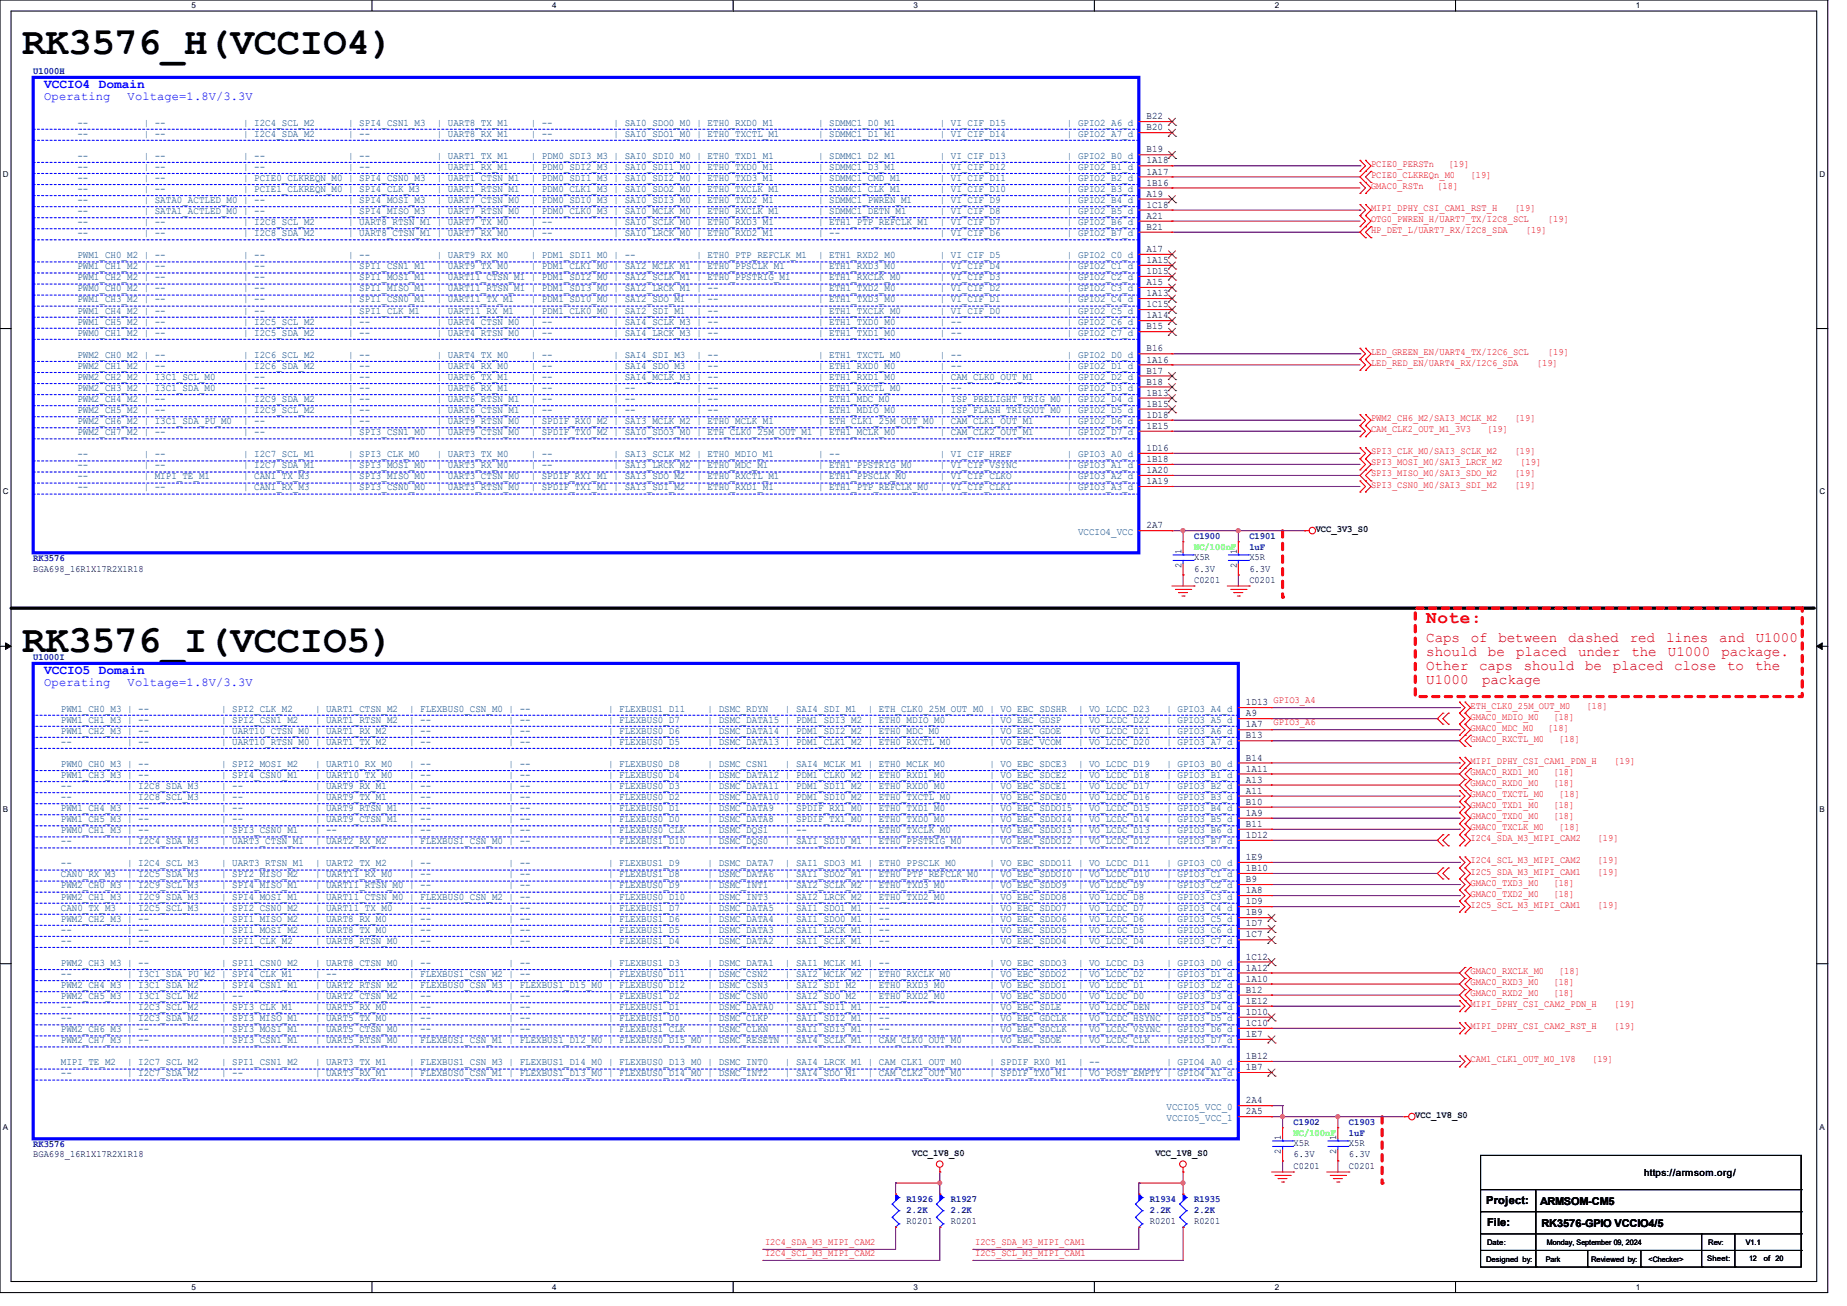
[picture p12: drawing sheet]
<svg xmlns="http://www.w3.org/2000/svg" width="297mm" height="210mm" viewBox="0 0 297 210" stroke-linecap="round" stroke-linejoin="round" font-family="sans-serif">
<defs><g id="words">
<g font-size="6.2">
<text x="3.6" y="8.8">RK3576_H(VCCIO4)</text>
<text x="3.6" y="104.8">RK3576_I(VCCIO5)</text>
</g>
<text font-size="2.8" fill="#f00" x="229.4" y="100.2">Note:</text>
<g font-size="2.3" fill="#f00">
<text x="229.4" y="103.2">Caps</text>
<text x="229.4" y="105.5">should</text>
<text x="229.4" y="107.8">Other</text>
<text x="236.5" y="103.2">of</text>
<text x="237.9" y="107.8">caps</text>
<text x="239.3" y="105.5">be</text>
<text x="241" y="103.2">between</text>
<text x="243.8" y="105.5">placed</text>
<text x="245" y="107.8">should</text>
<text x="252.2" y="103.2">dashed</text>
<text x="253.8" y="105.5">under</text>
<text x="254.9" y="107.8">be</text>
<text x="259.3" y="107.8">placed</text>
<text x="262.1" y="103.2">red</text>
<text x="262.3" y="105.5">the</text>
<text x="267.9" y="103.2">lines</text>
<text x="268.2" y="105.5">U1000</text>
<text x="269.2" y="107.8">close</text>
<text x="276.5" y="103.2">and</text>
<text x="276.8" y="105.5">package.</text>
<text x="277.8" y="107.8">to</text>
<text x="282.2" y="107.8">the</text>
<text x="282.3" y="103.2">U1000</text>
<text x="229.4" y="110.1">U1000</text>
<text x="238.3" y="110.1">package</text>
</g>
<g font-size="2.1" fill="#00f">
<text x="7.1" y="14.1">VCCIO4 Domain</text>
<text x="7.1" y="108.4">VCCIO5 Domain</text>
</g>
<g font-size="1.9" fill="#00f">
<text x="7.1" y="16.1">Operating</text>
<text x="20.5" y="16.1">Voltage=1.8V/3.3V</text>
<text x="7.1" y="110.3">Operating</text>
<text x="20.5" y="110.3">Voltage=1.8V/3.3V</text>
</g>
<g font-size="1.8">
<text x="239" y="193.7">Project:</text>
<text x="239.1" y="197.2">File:</text>
</g>
<g font-size="1.7">
<text x="247.7" y="193.8">ARMSOM-CM5</text>
<text x="247.9" y="197.4">RK3576-GPIO VCCIO4/5</text>
</g>
<g font-size="1.6" fill="#000080">
<text x="5.3" y="11.9">U1000H</text>
<text x="192" y="86.6">C1900</text>
<text x="200.9" y="86.6">C1901</text>
<text x="200.9" y="88.4">1uF</text>
<text x="5.3" y="90.2">RK3576</text>
<text x="5.3" y="106.2">U1000I</text>
<text x="5.3" y="184.4">RK3576</text>
<text x="208" y="180.8">C1902</text>
<text x="216.9" y="180.8">C1903</text>
<text x="216.9" y="182.6">1uF</text>
<text x="145.8" y="193.3">R1926</text>
<text x="145.8" y="195.1">2.2K</text>
<text x="152.9" y="193.3">R1927</text>
<text x="152.9" y="195.1">2.2K</text>
<text x="184.9" y="193.3">R1934</text>
<text x="184.9" y="195.1">2.2K</text>
<text x="192" y="193.3">R1935</text>
<text x="192" y="195.1">2.2K</text>
</g>
<g font-size="1.6" fill="#004080">
<text x="12.4" y="20.2">--</text>
<text x="12.4" y="22">--</text>
<text x="23.1" y="20.2">| --</text>
<text x="23.1" y="22">| --</text>
<text x="39.1" y="20.2">| I2C4_SCL_M2</text>
<text x="39.1" y="22">| I2C4_SDA_M2</text>
<text x="56" y="20.2">| SPI4_CSN1_M3</text>
<text x="56" y="22">| --</text>
<text x="70.2" y="20.2">| UART8_TX_M1</text>
<text x="70.2" y="22">| UART8_RX_M1</text>
<text x="85.3" y="20.2">| --</text>
<text x="85.3" y="22">| --</text>
<text x="98.7" y="20.2">| SAI0_SDO0_M0 | ETH0_RXD0_M1</text>
<text x="98.7" y="22">| SAI0_SDO1_M0 | ETH0_TXCTL_M1</text>
<text x="131.6" y="20.2">| SDMMC1_D0_M1</text>
<text x="131.6" y="22">| SDMMC1_D1_M1</text>
<text x="151.1" y="20.2">| VI_CIF_D15</text>
<text x="151.1" y="22">| VI_CIF_D14</text>
<text x="171.6" y="20.2">| GPIO2_A6_d</text>
<text x="171.6" y="22">| GPIO2_A7_d</text>
<text x="12.4" y="25.5">--</text>
<text x="12.4" y="27.3">--</text>
<text x="12.4" y="29.1">--</text>
<text x="23.1" y="25.5">| --</text>
<text x="23.1" y="27.3">| --</text>
<text x="23.1" y="29.1">| --</text>
<text x="39.1" y="25.5">| --</text>
<text x="39.1" y="27.3">| --</text>
<text x="39.1" y="29.1">| PCIE0_CLKREQN_M0 | SPI4_CSN0_M3</text>
<text x="56" y="25.5">| --</text>
<text x="56" y="27.3">| --</text>
<text x="70.2" y="25.5">| UART1_TX_M1</text>
<text x="70.2" y="27.3">| UART1_RX_M1</text>
<text x="70.2" y="29.1">| UART1_CTSN_M1</text>
<text x="85.3" y="25.5">| PDM0_SDI3_M3 | SAI0_SDI0_M0 | ETH0_TXD1_M1</text>
<text x="85.3" y="27.3">| PDM0_SDI2_M3 | SAI0_SDI1_M0 | ETH0_TXD0_M1</text>
<text x="85.3" y="29.1">| PDM0_SDI1_M3 | SAI0_SDI2_M0 | ETH0_TXD3_M1</text>
<text x="131.6" y="25.5">| SDMMC1_D2_M1</text>
<text x="131.6" y="27.3">| SDMMC1_D3_M1</text>
<text x="131.6" y="29.1">| SDMMC1_CMD_M1</text>
<text x="151.1" y="25.5">| VI_CIF_D13</text>
<text x="151.1" y="27.3">| VI_CIF_D12</text>
<text x="151.1" y="29.1">| VI_CIF_D11</text>
<text x="171.6" y="25.5">| GPIO2_B0_d</text>
<text x="171.6" y="27.3">| GPIO2_B1_d</text>
<text x="171.6" y="29.1">| GPIO2_B2_d</text>
<text x="12.4" y="30.9">--</text>
<text x="12.4" y="32.6">--</text>
<text x="12.4" y="34.4">--</text>
<text x="23.1" y="30.9">| --</text>
<text x="23.1" y="32.6">| SATA0_ACTLED_M0 | --</text>
<text x="23.1" y="34.4">| SATA1_ACTLED_M0 | --</text>
<text x="39.1" y="30.9">| PCIE1_CLKREQN_M0 | SPI4_CLK_M3</text>
<text x="56" y="32.6">| SPI4_MOSI_M3</text>
<text x="56" y="34.4">| SPI4_MISO_M3</text>
<text x="70.2" y="30.9">| UART1_RTSN_M1</text>
<text x="70.2" y="32.6">| UART7_CTSN_M0</text>
<text x="70.2" y="34.4">| UART7_RTSN_M0</text>
<text x="85.3" y="30.9">| PDM0_CLK1_M3 | SAI0_SDO2_M0 | ETH0_TXCLK_M1</text>
<text x="85.3" y="32.6">| PDM0_SDI0_M3 | SAI0_SDI3_M0 | ETH0_TXD2_M1</text>
<text x="85.3" y="34.4">| PDM0_CLK0_M3 | SAI0_MCLK_M0 | ETH0_RXCLK_M1</text>
<text x="131.6" y="30.9">| SDMMC1_CLK_M1</text>
<text x="131.6" y="32.6">| SDMMC1_PWREN_M1</text>
<text x="131.6" y="34.4">| SDMMC1_DETN_M1</text>
<text x="151.1" y="30.9">| VI_CIF_D10</text>
<text x="151.1" y="32.6">| VI_CIF_D9</text>
<text x="151.1" y="34.4">| VI_CIF_D8</text>
<text x="171.6" y="30.9">| GPIO2_B3_d</text>
<text x="171.6" y="32.6">| GPIO2_B4_d</text>
<text x="171.6" y="34.4">| GPIO2_B5_d</text>
<text x="12.4" y="36.2">--</text>
<text x="12.4" y="38">--</text>
<text x="12.4" y="41.5">PWM1_CH0_M2 | --</text>
<text x="23.1" y="36.2">| --</text>
<text x="23.1" y="38">| --</text>
<text x="39.1" y="36.2">| I2C8_SCL_M2</text>
<text x="39.1" y="38">| I2C8_SDA_M2</text>
<text x="39.1" y="41.5">| --</text>
<text x="56" y="36.2">| UART8_RTSN_M1 | UART7_TX_M0</text>
<text x="56" y="38">| UART8_CTSN_M1 | UART7_RX_M0</text>
<text x="56" y="41.5">| --</text>
<text x="70.2" y="41.5">| UART9_RX_M0</text>
<text x="85.3" y="36.2">| --</text>
<text x="85.3" y="38">| --</text>
<text x="85.3" y="41.5">| PDM1_SDI1_M0 | --</text>
<text x="98.7" y="36.2">| SAI0_SCLK_M0 | ETH0_RXD3_M1</text>
<text x="98.7" y="38">| SAI0_LRCK_M0 | ETH0_RXD2_M1</text>
<text x="112" y="41.5">| ETH0_PTP_REFCLK_M1</text>
<text x="131.6" y="36.2">| ETH1_PTP_REFCLK_M1</text>
<text x="131.6" y="38">| --</text>
<text x="131.6" y="41.5">| ETH1_RXD2_M0</text>
<text x="151.1" y="36.2">| VI_CIF_D7</text>
<text x="151.1" y="38">| VI_CIF_D6</text>
<text x="151.1" y="41.5">| VI_CIF_D5</text>
<text x="171.6" y="36.2">| GPIO2_B6_d</text>
<text x="171.6" y="38">| GPIO2_B7_d</text>
<text x="171.6" y="41.5">| GPIO2_C0_d</text>
<text x="12.4" y="43.3">PWM1_CH1_M2 | --</text>
<text x="12.4" y="45.1">PWM1_CH2_M2 | --</text>
<text x="12.4" y="46.9">PWM0_CH0_M2 | --</text>
<text x="39.1" y="43.3">| --</text>
<text x="39.1" y="45.1">| --</text>
<text x="39.1" y="46.9">| --</text>
<text x="56" y="43.3">| SPI1_CSN1_M1</text>
<text x="56" y="45.1">| SPI1_MOSI_M1</text>
<text x="56" y="46.9">| SPI1_MISO_M1</text>
<text x="70.2" y="43.3">| UART9_TX_M0</text>
<text x="70.2" y="45.1">| UART11_CTSN_M1 | PDM1_SDI2_M0 | SAI2_SCLK_M1 | ETH0_PPSTRIG_M1</text>
<text x="70.2" y="46.9">| UART11_RTSN_M1 | PDM1_SDI3_M0 | SAI2_LRCK_M1 | --</text>
<text x="85.3" y="43.3">| PDM1_CLK1_M0 | SAI2_MCLK_M1 | ETH0_PPSCLK_M1</text>
<text x="131.6" y="43.3">| ETH1_RXD3_M0</text>
<text x="131.6" y="45.1">| ETH1_RXCLK_M0</text>
<text x="131.6" y="46.9">| ETH1_TXD2_M0</text>
<text x="151.1" y="43.3">| VI_CIF_D4</text>
<text x="151.1" y="45.1">| VI_CIF_D3</text>
<text x="151.1" y="46.9">| VI_CIF_D2</text>
<text x="171.6" y="43.3">| GPIO2_C1_d</text>
<text x="171.6" y="45.1">| GPIO2_C2_d</text>
<text x="171.6" y="46.9">| GPIO2_C3_d</text>
<text x="12.4" y="48.6">PWM1_CH3_M2 | --</text>
<text x="12.4" y="50.4">PWM1_CH4_M2 | --</text>
<text x="12.4" y="52.2">PWM1_CH5_M2 | --</text>
<text x="12.4" y="54">PWM0_CH1_M2 | --</text>
<text x="39.1" y="48.6">| --</text>
<text x="39.1" y="50.4">| --</text>
<text x="39.1" y="52.2">| I2C5_SCL_M2</text>
<text x="39.1" y="54">| I2C5_SDA_M2</text>
<text x="56" y="48.6">| SPI1_CSN0_M1</text>
<text x="56" y="50.4">| SPI1_CLK_M1</text>
<text x="56" y="52.2">| --</text>
<text x="56" y="54">| --</text>
<text x="70.2" y="48.6">| UART11_TX_M1</text>
<text x="70.2" y="50.4">| UART11_RX_M1</text>
<text x="70.2" y="52.2">| UART4_CTSN_M0</text>
<text x="70.2" y="54">| UART4_RTSN_M0</text>
<text x="85.3" y="48.6">| PDM1_SDI0_M0 | SAI2_SDO_M1</text>
<text x="85.3" y="50.4">| PDM1_CLK0_M0 | SAI2_SDI_M1</text>
<text x="85.3" y="52.2">| --</text>
<text x="85.3" y="54">| --</text>
<text x="98.7" y="52.2">| SAI4_SCLK_M3 | --</text>
<text x="98.7" y="54">| SAI4_LRCK_M3 | --</text>
<text x="112" y="48.6">| --</text>
<text x="112" y="50.4">| --</text>
<text x="131.6" y="48.6">| ETH1_TXD3_M0</text>
<text x="131.6" y="50.4">| ETH1_TXCLK_M0</text>
<text x="131.6" y="52.2">| ETH1_TXD0_M0</text>
<text x="131.6" y="54">| ETH1_TXD1_M0</text>
<text x="151.1" y="48.6">| VI_CIF_D1</text>
<text x="151.1" y="50.4">| VI_CIF_D0</text>
<text x="151.1" y="52.2">| --</text>
<text x="151.1" y="54">| --</text>
<text x="171.6" y="48.6">| GPIO2_C4_d</text>
<text x="171.6" y="50.4">| GPIO2_C5_d</text>
<text x="171.6" y="52.2">| GPIO2_C6_d</text>
<text x="171.6" y="54">| GPIO2_C7_d</text>
<text x="12.4" y="57.5">PWM2_CH0_M2 | --</text>
<text x="12.4" y="59.3">PWM2_CH1_M2 | --</text>
<text x="39.1" y="57.5">| I2C6_SCL_M2</text>
<text x="39.1" y="59.3">| I2C6_SDA_M2</text>
<text x="56" y="57.5">| --</text>
<text x="56" y="59.3">| --</text>
<text x="70.2" y="57.5">| UART4_TX_M0</text>
<text x="70.2" y="59.3">| UART4_RX_M0</text>
<text x="85.3" y="57.5">| --</text>
<text x="85.3" y="59.3">| --</text>
<text x="98.7" y="57.5">| SAI4_SDI_M3</text>
<text x="98.7" y="59.3">| SAI4_SDO_M3</text>
<text x="112" y="57.5">| --</text>
<text x="112" y="59.3">| --</text>
<text x="131.6" y="57.5">| ETH1_TXCTL_M0</text>
<text x="131.6" y="59.3">| ETH1_RXD0_M0</text>
<text x="151.1" y="57.5">| --</text>
<text x="151.1" y="59.3">| --</text>
<text x="171.6" y="57.5">| GPIO2_D0_d</text>
<text x="171.6" y="59.3">| GPIO2_D1_d</text>
<text x="12.4" y="61.1">PWM2_CH2_M2 | I3C1_SCL_M0</text>
<text x="12.4" y="62.9">PWM2_CH3_M2 | I3C1_SDA_M0</text>
<text x="12.4" y="64.6">PWM2_CH4_M2 | --</text>
<text x="39.1" y="61.1">| --</text>
<text x="39.1" y="62.9">| --</text>
<text x="39.1" y="64.6">| I2C9_SDA_M2</text>
<text x="56" y="61.1">| --</text>
<text x="56" y="62.9">| --</text>
<text x="56" y="64.6">| --</text>
<text x="70.2" y="61.1">| UART6_TX_M1</text>
<text x="70.2" y="62.9">| UART6_RX_M1</text>
<text x="70.2" y="64.6">| UART6_RTSN_M1</text>
<text x="85.3" y="61.1">| --</text>
<text x="85.3" y="62.9">| --</text>
<text x="85.3" y="64.6">| --</text>
<text x="98.7" y="61.1">| SAI4_MCLK_M3 | --</text>
<text x="98.7" y="62.9">| --</text>
<text x="98.7" y="64.6">| --</text>
<text x="112" y="62.9">| --</text>
<text x="112" y="64.6">| --</text>
<text x="131.6" y="61.1">| ETH1_RXD1_M0</text>
<text x="131.6" y="62.9">| ETH1_RXCTL_M0</text>
<text x="131.6" y="64.6">| ETH1_MDC_M0</text>
<text x="151.1" y="61.1">| CAM_CLK0_OUT_M1</text>
<text x="151.1" y="62.9">| --</text>
<text x="151.1" y="64.6">| ISP_PRELIGHT_TRIG_M0 | GPIO2_D4_d</text>
<text x="171.6" y="61.1">| GPIO2_D2_d</text>
<text x="171.6" y="62.9">| GPIO2_D3_d</text>
<text x="12.4" y="66.4">PWM2_CH5_M2 | --</text>
<text x="12.4" y="68.2">PWM2_CH6_M2 | I3C1_SDA_PU_M0</text>
<text x="12.4" y="70">PWM2_CH7_M2 | --</text>
<text x="39.1" y="66.4">| I2C9_SCL_M2</text>
<text x="39.1" y="68.2">| --</text>
<text x="39.1" y="70">| --</text>
<text x="56" y="66.4">| --</text>
<text x="56" y="68.2">| --</text>
<text x="56" y="70">| SPI3_CSN1_M0</text>
<text x="70.2" y="66.4">| UART6_CTSN_M1</text>
<text x="70.2" y="68.2">| UART9_RTSN_M0</text>
<text x="70.2" y="70">| UART9_CTSN_M0</text>
<text x="85.3" y="66.4">| --</text>
<text x="85.3" y="68.2">| SPDIF_RX0_M2 | SAI3_MCLK_M2 | ETH0_MCLK_M1</text>
<text x="85.3" y="70">| SPDIF_TX0_M2 | SAI0_SDO3_M0 | ETH_CLK0_25M_OUT_M1 | ETH1_MCLK_M0</text>
<text x="98.7" y="66.4">| --</text>
<text x="112" y="66.4">| --</text>
<text x="131.6" y="66.4">| ETH1_MDIO_M0</text>
<text x="131.6" y="68.2">| ETH_CLK1_25M_OUT_M0 | CAM_CLK1_OUT_M1</text>
<text x="151.1" y="66.4">| ISP_FLASH_TRIGOUT_M0 | GPIO2_D5_d</text>
<text x="151.1" y="70">| CAM_CLK2_OUT_M1</text>
<text x="171.6" y="68.2">| GPIO2_D6_d</text>
<text x="171.6" y="70">| GPIO2_D7_d</text>
<text x="12.4" y="73.5">--</text>
<text x="12.4" y="75.3">--</text>
<text x="12.4" y="77.1">--</text>
<text x="23.1" y="73.5">| --</text>
<text x="23.1" y="75.3">| --</text>
<text x="23.1" y="77.1">| MIPI_TE_M1</text>
<text x="39.1" y="73.5">| I2C7_SCL_M1</text>
<text x="39.1" y="75.3">| I2C7_SDA_M1</text>
<text x="39.1" y="77.1">| CAN1_TX_M3</text>
<text x="56" y="73.5">| SPI3_CLK_M0</text>
<text x="56" y="75.3">| SPI3_MOSI_M0</text>
<text x="56" y="77.1">| SPI3_MISO_M0</text>
<text x="70.2" y="73.5">| UART3_TX_M0</text>
<text x="70.2" y="75.3">| UART3_RX_M0</text>
<text x="70.2" y="77.1">| UART3_CTSN_M0</text>
<text x="85.3" y="73.5">| --</text>
<text x="85.3" y="75.3">| --</text>
<text x="85.3" y="77.1">| SPDIF_RX1_M1 | SAI3_SDO_M2</text>
<text x="98.7" y="73.5">| SAI3_SCLK_M2 | ETH0_MDIO_M1</text>
<text x="98.7" y="75.3">| SAI3_LRCK_M2 | ETH0_MDC_M1</text>
<text x="112" y="77.1">| ETH0_RXCTL_M1</text>
<text x="131.6" y="73.5">| --</text>
<text x="131.6" y="75.3">| ETH1_PPSTRIG_M0</text>
<text x="131.6" y="77.1">| ETH1_PPSCLK_M0</text>
<text x="151.1" y="73.5">| VI_CIF_HREF</text>
<text x="151.1" y="75.3">| VI_CIF_VSYNC</text>
<text x="151.1" y="77.1">| VI_CIF_CLKO</text>
<text x="171.6" y="73.5">| GPIO3_A0_d</text>
<text x="171.6" y="75.3">| GPIO3_A1_d</text>
<text x="171.6" y="77.1">| GPIO3_A2_d</text>
<text x="12.4" y="78.9">--</text>
<text x="23.1" y="78.9">| --</text>
<text x="39.1" y="78.9">| CAN1_RX_M3</text>
<text x="56" y="78.9">| SPI3_CSN0_M0</text>
<text x="70.2" y="78.9">| UART3_RTSN_M0</text>
<text x="85.3" y="78.9">| SPDIF_TX1_M1 | SAI3_SDI_M2</text>
<text x="112" y="78.9">| ETH0_RXD1_M1</text>
<text x="131.6" y="78.9">| ETH1_PTP_REFCLK_M0</text>
<text x="151.1" y="78.9">| VI_CIF_CLKI</text>
<text x="171.6" y="78.9">| GPIO3_A3_d</text>
<text x="173.4" y="86">VCCIO4_VCC</text>
<text x="9.8" y="114.4">PWM1_CH0_M3 | --</text>
<text x="9.8" y="116.2">PWM1_CH1_M3 | --</text>
<text x="9.8" y="118">PWM1_CH2_M3 | --</text>
<text x="9.8" y="119.8">--</text>
<text x="20.4" y="119.8">| --</text>
<text x="35.6" y="114.4">| SPI2_CLK_M2</text>
<text x="35.6" y="116.2">| SPI2_CSN1_M2</text>
<text x="35.6" y="118">| UART10_CTSN_M0 | UART1_RX_M2</text>
<text x="35.6" y="119.8">| UART10_RTSN_M0 | UART1_TX_M2</text>
<text x="50.7" y="114.4">| UART1_CTSN_M2</text>
<text x="50.7" y="116.2">| UART1_RTSN_M2</text>
<text x="65.8" y="114.4">| FLEXBUS0_CSN_M0 | --</text>
<text x="65.8" y="116.2">| --</text>
<text x="65.8" y="118">| --</text>
<text x="65.8" y="119.8">| --</text>
<text x="81.8" y="116.2">| --</text>
<text x="81.8" y="118">| --</text>
<text x="81.8" y="119.8">| --</text>
<text x="97.8" y="114.4">| FLEXBUS1_D11</text>
<text x="97.8" y="116.2">| FLEXBUS0_D7</text>
<text x="97.8" y="118">| FLEXBUS0_D6</text>
<text x="97.8" y="119.8">| FLEXBUS0_D5</text>
<text x="113.8" y="114.4">| DSMC_RDYN</text>
<text x="113.8" y="116.2">| DSMC_DATA15 | PDM1_SDI3_M2 | ETH0_MDIO_M0</text>
<text x="113.8" y="118">| DSMC_DATA14 | PDM1_SDI2_M2 | ETH0_MDC_M0</text>
<text x="113.8" y="119.8">| DSMC_DATA13 | PDM1_CLK1_M2 | ETH0_RXCTL_M0</text>
<text x="126.2" y="114.4">| SAI4_SDI_M1</text>
<text x="139.6" y="114.4">| ETH_CLK0_25M_OUT_M0 | VO_EBC_SDSHR</text>
<text x="159.1" y="116.2">| VO_EBC_GDSP</text>
<text x="159.1" y="118">| VO_EBC_GDOE</text>
<text x="159.1" y="119.8">| VO_EBC_VCOM</text>
<text x="173.4" y="114.4">| VO_LCDC_D23</text>
<text x="173.4" y="116.2">| VO_LCDC_D22</text>
<text x="173.4" y="118">| VO_LCDC_D21</text>
<text x="173.4" y="119.8">| VO_LCDC_D20</text>
<text x="187.6" y="114.4">| GPIO3_A4_d</text>
<text x="187.6" y="116.2">| GPIO3_A5_d</text>
<text x="187.6" y="118">| GPIO3_A6_d</text>
<text x="187.6" y="119.8">| GPIO3_A7_d</text>
<text x="9.8" y="123.3">PWM0_CH0_M3 | --</text>
<text x="9.8" y="125.1">PWM1_CH3_M3 | --</text>
<text x="35.6" y="123.3">| SPI2_MOSI_M2</text>
<text x="35.6" y="125.1">| SPI4_CSN0_M1</text>
<text x="50.7" y="123.3">| UART10_RX_M0</text>
<text x="50.7" y="125.1">| UART10_TX_M0</text>
<text x="65.8" y="123.3">| --</text>
<text x="65.8" y="125.1">| --</text>
<text x="81.8" y="123.3">| --</text>
<text x="81.8" y="125.1">| --</text>
<text x="97.8" y="123.3">| FLEXBUS0_D8</text>
<text x="97.8" y="125.1">| FLEXBUS0_D4</text>
<text x="113.8" y="123.3">| DSMC_CSN1</text>
<text x="113.8" y="125.1">| DSMC_DATA12 | PDM1_CLK0_M2 | ETH0_RXD1_M0</text>
<text x="126.2" y="123.3">| SAI4_MCLK_M1 | ETH0_MCLK_M0</text>
<text x="159.1" y="123.3">| VO_EBC_SDCE3</text>
<text x="159.1" y="125.1">| VO_EBC_SDCE2</text>
<text x="173.4" y="123.3">| VO_LCDC_D19</text>
<text x="173.4" y="125.1">| VO_LCDC_D18</text>
<text x="187.6" y="123.3">| GPIO3_B0_d</text>
<text x="187.6" y="125.1">| GPIO3_B1_d</text>
<text x="9.8" y="126.9">--</text>
<text x="9.8" y="128.7">--</text>
<text x="9.8" y="130.4">PWM1_CH4_M3 | --</text>
<text x="20.4" y="126.9">| I2C8_SDA_M3</text>
<text x="20.4" y="128.7">| I2C8_SCL_M3</text>
<text x="35.6" y="126.9">| --</text>
<text x="35.6" y="128.7">| --</text>
<text x="35.6" y="130.4">| --</text>
<text x="50.7" y="126.9">| UART9_RX_M1</text>
<text x="50.7" y="128.7">| UART9_TX_M1</text>
<text x="50.7" y="130.4">| UART9_RTSN_M1</text>
<text x="65.8" y="126.9">| --</text>
<text x="65.8" y="128.7">| --</text>
<text x="65.8" y="130.4">| --</text>
<text x="81.8" y="126.9">| --</text>
<text x="81.8" y="128.7">| --</text>
<text x="81.8" y="130.4">| --</text>
<text x="97.8" y="126.9">| FLEXBUS0_D3</text>
<text x="97.8" y="128.7">| FLEXBUS0_D2</text>
<text x="97.8" y="130.4">| FLEXBUS0_D1</text>
<text x="113.8" y="126.9">| DSMC_DATA11 | PDM1_SDI1_M2 | ETH0_RXD0_M0</text>
<text x="113.8" y="128.7">| DSMC_DATA10 | PDM1_SDI0_M2 | ETH0_TXCTL_M0</text>
<text x="113.8" y="130.4">| DSMC_DATA9</text>
<text x="126.2" y="130.4">| SPDIF_RX1_M0 | ETH0_TXD1_M0</text>
<text x="159.1" y="126.9">| VO_EBC_SDCE1</text>
<text x="159.1" y="128.7">| VO_EBC_SDCE0</text>
<text x="159.1" y="130.4">| VO_EBC_SDDO15 | VO_LCDC_D15</text>
<text x="173.4" y="126.9">| VO_LCDC_D17</text>
<text x="173.4" y="128.7">| VO_LCDC_D16</text>
<text x="187.6" y="126.9">| GPIO3_B2_d</text>
<text x="187.6" y="128.7">| GPIO3_B3_d</text>
<text x="187.6" y="130.4">| GPIO3_B4_d</text>
<text x="9.8" y="132.2">PWM1_CH5_M3 | --</text>
<text x="9.8" y="134">PWM0_CH1_M3 | --</text>
<text x="9.8" y="135.8">--</text>
<text x="20.4" y="135.8">| I2C4_SDA_M3</text>
<text x="35.6" y="132.2">| --</text>
<text x="35.6" y="134">| SPI3_CSN0_M1</text>
<text x="35.6" y="135.8">| UART3_CTSN_M1</text>
<text x="50.7" y="132.2">| UART9_CTSN_M1</text>
<text x="50.7" y="134">| --</text>
<text x="50.7" y="135.8">| UART2_RX_M2</text>
<text x="65.8" y="132.2">| --</text>
<text x="65.8" y="134">| --</text>
<text x="65.8" y="135.8">| FLEXBUS1_CSN_M0 | --</text>
<text x="81.8" y="132.2">| --</text>
<text x="81.8" y="134">| --</text>
<text x="97.8" y="132.2">| FLEXBUS0_D0</text>
<text x="97.8" y="134">| FLEXBUS0_CLK</text>
<text x="97.8" y="135.8">| FLEXBUS1_D10</text>
<text x="113.8" y="132.2">| DSMC_DATA8</text>
<text x="113.8" y="134">| DSMC_DQS1</text>
<text x="113.8" y="135.8">| DSMC_DQS0</text>
<text x="126.2" y="132.2">| SPDIF_TX1_M0 | ETH0_TXD0_M0</text>
<text x="126.2" y="134">| --</text>
<text x="126.2" y="135.8">| SAI1_SDI0_M1 | ETH0_PPSTRIG_M0</text>
<text x="139.6" y="134">| ETH0_TXCLK_M0</text>
<text x="159.1" y="132.2">| VO_EBC_SDDO14 | VO_LCDC_D14</text>
<text x="159.1" y="134">| VO_EBC_SDDO13 | VO_LCDC_D13</text>
<text x="159.1" y="135.8">| VO_EBC_SDDO12 | VO_LCDC_D12</text>
<text x="187.6" y="132.2">| GPIO3_B5_d</text>
<text x="187.6" y="134">| GPIO3_B6_d</text>
<text x="187.6" y="135.8">| GPIO3_B7_d</text>
<text x="9.8" y="139.3">--</text>
<text x="9.8" y="141.1">CAN0_RX_M3</text>
<text x="9.8" y="142.9">PWM2_CH0_M3 | I2C9_SCL_M3</text>
<text x="20.4" y="139.3">| I2C4_SCL_M3</text>
<text x="20.4" y="141.1">| I2C5_SDA_M3</text>
<text x="35.6" y="139.3">| UART3_RTSN_M1</text>
<text x="35.6" y="141.1">| SPI2_MISO_M2</text>
<text x="35.6" y="142.9">| SPI4_MISO_M1</text>
<text x="50.7" y="139.3">| UART2_TX_M2</text>
<text x="50.7" y="141.1">| UART11_RX_M0</text>
<text x="50.7" y="142.9">| UART11_RTSN_M0 | --</text>
<text x="65.8" y="139.3">| --</text>
<text x="65.8" y="141.1">| --</text>
<text x="81.8" y="139.3">| --</text>
<text x="81.8" y="141.1">| --</text>
<text x="81.8" y="142.9">| --</text>
<text x="97.8" y="139.3">| FLEXBUS1_D9</text>
<text x="97.8" y="141.1">| FLEXBUS1_D8</text>
<text x="97.8" y="142.9">| FLEXBUS0_D9</text>
<text x="113.8" y="139.3">| DSMC_DATA7</text>
<text x="113.8" y="141.1">| DSMC_DATA6</text>
<text x="113.8" y="142.9">| DSMC_INT1</text>
<text x="126.2" y="139.3">| SAI1_SDO3_M1 | ETH0_PPSCLK_M0</text>
<text x="126.2" y="141.1">| SAI1_SDO2_M1 | ETH0_PTP_REFCLK_M0</text>
<text x="126.2" y="142.9">| SAI2_SCLK_M2 | ETH0_TXD3_M0</text>
<text x="159.1" y="139.3">| VO_EBC_SDDO11 | VO_LCDC_D11</text>
<text x="159.1" y="141.1">| VO_EBC_SDDO10 | VO_LCDC_D10</text>
<text x="159.1" y="142.9">| VO_EBC_SDDO9</text>
<text x="173.4" y="142.9">| VO_LCDC_D9</text>
<text x="187.6" y="139.3">| GPIO3_C0_d</text>
<text x="187.6" y="141.1">| GPIO3_C1_d</text>
<text x="187.6" y="142.9">| GPIO3_C2_d</text>
<text x="9.8" y="144.7">PWM2_CH1_M3 | I2C9_SDA_M3</text>
<text x="9.8" y="146.4">CAN0_TX_M3</text>
<text x="9.8" y="148.2">PWM2_CH2_M3 | --</text>
<text x="9.8" y="150">--</text>
<text x="20.4" y="146.4">| I2C5_SCL_M3</text>
<text x="20.4" y="150">| --</text>
<text x="35.6" y="144.7">| SPI4_MOSI_M1</text>
<text x="35.6" y="146.4">| SPI2_CSN0_M2</text>
<text x="35.6" y="148.2">| SPI1_MISO_M2</text>
<text x="35.6" y="150">| SPI1_MOSI_M2</text>
<text x="50.7" y="144.7">| UART11_CTSN_M0 | FLEXBUS0_CSN_M2 | --</text>
<text x="50.7" y="146.4">| UART11_TX_M0</text>
<text x="50.7" y="148.2">| UART8_RX_M0</text>
<text x="50.7" y="150">| UART8_TX_M0</text>
<text x="65.8" y="146.4">| --</text>
<text x="65.8" y="148.2">| --</text>
<text x="65.8" y="150">| --</text>
<text x="81.8" y="146.4">| --</text>
<text x="81.8" y="148.2">| --</text>
<text x="81.8" y="150">| --</text>
<text x="97.8" y="144.7">| FLEXBUS0_D10</text>
<text x="97.8" y="146.4">| FLEXBUS1_D7</text>
<text x="97.8" y="148.2">| FLEXBUS1_D6</text>
<text x="97.8" y="150">| FLEXBUS1_D5</text>
<text x="113.8" y="144.7">| DSMC_INT3</text>
<text x="113.8" y="146.4">| DSMC_DATA5</text>
<text x="113.8" y="148.2">| DSMC_DATA4</text>
<text x="113.8" y="150">| DSMC_DATA3</text>
<text x="126.2" y="144.7">| SAI2_LRCK_M2 | ETH0_TXD2_M0</text>
<text x="126.2" y="146.4">| SAI1_SDO1_M1 | --</text>
<text x="126.2" y="148.2">| SAI1_SDO0_M1 | --</text>
<text x="126.2" y="150">| SAI1_LRCK_M1 | --</text>
<text x="159.1" y="144.7">| VO_EBC_SDDO8</text>
<text x="159.1" y="146.4">| VO_EBC_SDDO7</text>
<text x="159.1" y="148.2">| VO_EBC_SDDO6</text>
<text x="159.1" y="150">| VO_EBC_SDDO5</text>
<text x="173.4" y="144.7">| VO_LCDC_D8</text>
<text x="173.4" y="146.4">| VO_LCDC_D7</text>
<text x="173.4" y="148.2">| VO_LCDC_D6</text>
<text x="173.4" y="150">| VO_LCDC_D5</text>
<text x="187.6" y="144.7">| GPIO3_C3_d</text>
<text x="187.6" y="146.4">| GPIO3_C4_d</text>
<text x="187.6" y="148.2">| GPIO3_C5_d</text>
<text x="187.6" y="150">| GPIO3_C6_d</text>
<text x="9.8" y="151.8">--</text>
<text x="9.8" y="155.3">PWM2_CH3_M3 | --</text>
<text x="20.4" y="151.8">| --</text>
<text x="35.6" y="151.8">| SPI1_CLK_M2</text>
<text x="35.6" y="155.3">| SPI1_CSN0_M2</text>
<text x="50.7" y="151.8">| UART8_RTSN_M0</text>
<text x="50.7" y="155.3">| UART8_CTSN_M0</text>
<text x="65.8" y="151.8">| --</text>
<text x="65.8" y="155.3">| --</text>
<text x="81.8" y="151.8">| --</text>
<text x="81.8" y="155.3">| --</text>
<text x="97.8" y="151.8">| FLEXBUS1_D4</text>
<text x="97.8" y="155.3">| FLEXBUS1_D3</text>
<text x="113.8" y="151.8">| DSMC_DATA2</text>
<text x="113.8" y="155.3">| DSMC_DATA1</text>
<text x="126.2" y="151.8">| SAI1_SCLK_M1 | --</text>
<text x="126.2" y="155.3">| SAI1_MCLK_M1 | --</text>
<text x="159.1" y="151.8">| VO_EBC_SDDO4</text>
<text x="159.1" y="155.3">| VO_EBC_SDDO3</text>
<text x="173.4" y="151.8">| VO_LCDC_D4</text>
<text x="173.4" y="155.3">| VO_LCDC_D3</text>
<text x="187.6" y="151.8">| GPIO3_C7_d</text>
<text x="187.6" y="155.3">| GPIO3_D0_d</text>
<text x="9.8" y="157.1">--</text>
<text x="9.8" y="158.9">PWM2_CH4_M3 | I3C1_SDA_M2</text>
<text x="9.8" y="160.7">PWM2_CH5_M3 | I3C1_SCL_M2</text>
<text x="20.4" y="157.1">| I3C1_SDA_PU_M2 | SPI4_CLK_M1</text>
<text x="35.6" y="158.9">| SPI4_CSN1_M1</text>
<text x="35.6" y="160.7">| --</text>
<text x="50.7" y="157.1">| --</text>
<text x="50.7" y="158.9">| UART2_RTSN_M2</text>
<text x="50.7" y="160.7">| UART2_CTSN_M2</text>
<text x="65.8" y="157.1">| FLEXBUS1_CSN_M2 | --</text>
<text x="65.8" y="158.9">| FLEXBUS0_CSN_M3 | FLEXBUS1_D15_M0 | FLEXBUS0_D12</text>
<text x="65.8" y="160.7">| --</text>
<text x="81.8" y="160.7">| --</text>
<text x="97.8" y="157.1">| FLEXBUS0_D11</text>
<text x="97.8" y="160.7">| FLEXBUS1_D2</text>
<text x="113.8" y="157.1">| DSMC_CSN2</text>
<text x="113.8" y="158.9">| DSMC_CSN3</text>
<text x="113.8" y="160.7">| DSMC_CSN0</text>
<text x="126.2" y="157.1">| SAI2_MCLK_M2 | ETH0_RXCLK_M0</text>
<text x="126.2" y="158.9">| SAI2_SDI_M2</text>
<text x="126.2" y="160.7">| SAI2_SDO_M2</text>
<text x="139.6" y="158.9">| ETH0_RXD3_M0</text>
<text x="139.6" y="160.7">| ETH0_RXD2_M0</text>
<text x="159.1" y="157.1">| VO_EBC_SDDO2</text>
<text x="159.1" y="158.9">| VO_EBC_SDDO1</text>
<text x="159.1" y="160.7">| VO_EBC_SDDO0</text>
<text x="173.4" y="157.1">| VO_LCDC_D2</text>
<text x="173.4" y="158.9">| VO_LCDC_D1</text>
<text x="173.4" y="160.7">| VO_LCDC_D0</text>
<text x="187.6" y="157.1">| GPIO3_D1_d</text>
<text x="187.6" y="158.9">| GPIO3_D2_d</text>
<text x="187.6" y="160.7">| GPIO3_D3_d</text>
<text x="9.8" y="162.4">--</text>
<text x="9.8" y="164.2">--</text>
<text x="9.8" y="166">PWM2_CH6_M3 | --</text>
<text x="9.8" y="167.8">PWM2_CH7_M3 | --</text>
<text x="20.4" y="162.4">| I2C3_SCL_M2</text>
<text x="20.4" y="164.2">| I2C3_SDA_M2</text>
<text x="35.6" y="162.4">| SPI3_CLK_M1</text>
<text x="35.6" y="164.2">| SPI3_MISO_M1</text>
<text x="35.6" y="166">| SPI3_MOSI_M1</text>
<text x="35.6" y="167.8">| SPI3_CSN1_M1</text>
<text x="50.7" y="162.4">| UART5_RX_M0</text>
<text x="50.7" y="164.2">| UART5_TX_M0</text>
<text x="50.7" y="166">| UART5_CTSN_M0</text>
<text x="50.7" y="167.8">| UART5_RTSN_M0</text>
<text x="65.8" y="162.4">| --</text>
<text x="65.8" y="164.2">| --</text>
<text x="65.8" y="166">| --</text>
<text x="65.8" y="167.8">| FLEXBUS1_CSN_M1 | FLEXBUS1_D12_M0 | FLEXBUS0_D15_M0 | DSMC_RESETN | SAI4_SCLK_M1 | CAM_CLK0_OUT_M0</text>
<text x="81.8" y="162.4">| --</text>
<text x="81.8" y="164.2">| --</text>
<text x="81.8" y="166">| --</text>
<text x="97.8" y="162.4">| FLEXBUS1_D1</text>
<text x="97.8" y="164.2">| FLEXBUS1_D0</text>
<text x="97.8" y="166">| FLEXBUS1_CLK</text>
<text x="113.8" y="162.4">| DSMC_DATA0</text>
<text x="113.8" y="164.2">| DSMC_CLKP</text>
<text x="113.8" y="166">| DSMC_CLKN</text>
<text x="126.2" y="162.4">| SAI1_SDI1_M1 | --</text>
<text x="126.2" y="164.2">| SAI1_SDI2_M1 | --</text>
<text x="126.2" y="166">| SAI1_SDI3_M1 | --</text>
<text x="159.1" y="162.4">| VO_EBC_SDLE</text>
<text x="159.1" y="164.2">| VO_EBC_GDCLK</text>
<text x="159.1" y="166">| VO_EBC_SDCLK</text>
<text x="159.1" y="167.8">| VO_EBC_SDOE</text>
<text x="173.4" y="162.4">| VO_LCDC_DEN</text>
<text x="173.4" y="164.2">| VO_LCDC_HSYNC | GPIO3_D5_d</text>
<text x="173.4" y="166">| VO_LCDC_VSYNC | GPIO3_D6_d</text>
<text x="173.4" y="167.8">| VO_LCDC_CLK</text>
<text x="187.6" y="162.4">| GPIO3_D4_d</text>
<text x="187.6" y="167.8">| GPIO3_D7_d</text>
<text x="9.8" y="171.3">MIPI_TE_M2</text>
<text x="9.8" y="173.1">--</text>
<text x="20.4" y="171.3">| I2C7_SCL_M2</text>
<text x="20.4" y="173.1">| I2C7_SDA_M2</text>
<text x="35.6" y="171.3">| SPI1_CSN1_M2</text>
<text x="35.6" y="173.1">| --</text>
<text x="50.7" y="171.3">| UART3_TX_M1</text>
<text x="50.7" y="173.1">| UART3_RX_M1</text>
<text x="65.8" y="171.3">| FLEXBUS1_CSN_M3 | FLEXBUS1_D14_M0 | FLEXBUS0_D13_M0 | DSMC_INT0</text>
<text x="65.8" y="173.1">| FLEXBUS0_CSN_M1 | FLEXBUS1_D13_M0 | FLEXBUS0_D14_M0 | DSMC_INT2</text>
<text x="126.2" y="171.3">| SAI4_LRCK_M1 | CAM_CLK1_OUT_M0</text>
<text x="126.2" y="173.1">| SAI4_SDO_M1</text>
<text x="139.6" y="173.1">| CAM_CLK2_OUT_M0</text>
<text x="159.1" y="171.3">| SPDIF_RX0_M1</text>
<text x="159.1" y="173.1">| SPDIF_TX0_M1</text>
<text x="173.4" y="171.3">| --</text>
<text x="173.4" y="173.1">| VO_POST_EMPTY | GPIO4_A1_d</text>
<text x="187.6" y="171.3">| GPIO4_A0_d</text>
<text x="187.6" y="178.4">VCCIO5_VCC_0</text>
<text x="187.6" y="180.2">VCCIO5_VCC_1</text>
</g>
<g font-size="1.6">
<text x="184.4" y="19.2">B22</text>
<text x="184.4" y="21">B20</text>
<text x="184.4" y="24.5">B19</text>
<text x="184.4" y="26.3">1A18</text>
<text x="184.4" y="28.1">1A17</text>
<text x="184.4" y="29.8">1B16</text>
<text x="184.4" y="31.6">A19</text>
<text x="184.4" y="33.4">1C18</text>
<text x="184.4" y="35.2">A21</text>
<text x="184.4" y="37">B21</text>
<text x="184.4" y="40.5">A17</text>
<text x="184.4" y="42.3">1A15</text>
<text x="184.4" y="44.1">1D15</text>
<text x="184.4" y="45.8">A15</text>
<text x="184.4" y="47.6">1A13</text>
<text x="184.4" y="49.4">1C15</text>
<text x="184.4" y="51.2">1A14</text>
<text x="184.4" y="53">B15</text>
<text x="184.4" y="56.5">B16</text>
<text x="184.4" y="58.3">1A16</text>
<text x="184.4" y="60.1">B17</text>
<text x="184.4" y="61.8">B18</text>
<text x="184.4" y="63.6">1B13</text>
<text x="184.4" y="65.4">1B15</text>
<text x="184.4" y="67.2">1D18</text>
<text x="184.4" y="69">1E15</text>
<text x="184.4" y="72.5">1D16</text>
<text x="184.4" y="74.3">1B18</text>
<text x="184.4" y="76.1">1A20</text>
<text x="184.4" y="77.9">1A19</text>
<text x="184.4" y="85">2A7</text>
<text x="190" y="89.1" transform="rotate(-90 190 89.1)">1</text>
<text x="198.9" y="89.1" transform="rotate(-90 198.9 89.1)">1</text>
<text x="211.6" y="85.6">VCC_3V3_S0</text>
<text x="5.3" y="91.9">BGA698_16R1X17R2X1R18</text>
<text x="190" y="91.4" transform="rotate(-90 190 91.4)">2</text>
<text x="192" y="93.7">C0201</text>
<text x="192" y="90.1">X5R</text>
<text x="192" y="91.9">6.3V</text>
<text x="198.9" y="91.4" transform="rotate(-90 198.9 91.4)">2</text>
<text x="200.9" y="93.7">C0201</text>
<text x="200.9" y="90.1">X5R</text>
<text x="200.9" y="91.9">6.3V</text>
<text x="200.4" y="113.4">1D13 GPIO3_A4</text>
<text x="200.4" y="115.2">A9</text>
<text x="200.4" y="117">1A7</text>
<text x="200.4" y="118.7">B13</text>
<text x="200.4" y="122.3">B14</text>
<text x="200.4" y="124.1">1A11</text>
<text x="200.4" y="125.9">A13</text>
<text x="200.4" y="127.6">A11</text>
<text x="200.4" y="129.4">B10</text>
<text x="200.4" y="131.2">1A9</text>
<text x="200.4" y="133">B11</text>
<text x="200.4" y="134.7">1D12</text>
<text x="200.4" y="138.3">1E9</text>
<text x="200.4" y="140.1">1B10</text>
<text x="200.4" y="141.9">B9</text>
<text x="200.4" y="143.6">1A8</text>
<text x="200.4" y="145.4">1D9</text>
<text x="200.4" y="147.2">1B9</text>
<text x="200.4" y="149">1D7</text>
<text x="200.4" y="150.8">1C7</text>
<text x="200.4" y="154.3">1C12</text>
<text x="200.4" y="156.1">1A12</text>
<text x="200.4" y="157.9">1A10</text>
<text x="200.4" y="159.6">B12</text>
<text x="200.4" y="161.4">1E12</text>
<text x="200.4" y="163.2">1D10</text>
<text x="200.4" y="165">1C10</text>
<text x="200.4" y="166.8">1E7</text>
<text x="200.4" y="170.3">1B12</text>
<text x="200.4" y="172.1">1B7</text>
<text x="200.4" y="177.4">2A4</text>
<text x="200.4" y="179.2">2A5</text>
<text x="227.6" y="179.8">VCC_1V8_S0</text>
<text x="146.7" y="185.8">VCC_1V8_S0</text>
<text x="185.8" y="185.8">VCC_1V8_S0</text>
<text x="206" y="185.6" transform="rotate(-90 206 185.6)">2</text>
<text x="206" y="183.3" transform="rotate(-90 206 183.3)">1</text>
<text x="208" y="184.4">X5R</text>
<text x="214.9" y="185.6" transform="rotate(-90 214.9 185.6)">2</text>
<text x="214.9" y="183.3" transform="rotate(-90 214.9 183.3)">1</text>
<text x="216.9" y="184.4">X5R</text>
<text x="5.3" y="186.1">BGA698_16R1X17R2X1R18</text>
<text x="208" y="187.9">C0201</text>
<text x="208" y="186.1">6.3V</text>
<text x="216.9" y="187.9">C0201</text>
<text x="216.9" y="186.1">6.3V</text>
<text x="264.4" y="189.2">https://armsom.org/</text>
<text x="145.8" y="196.8">R0201</text>
<text x="152.9" y="196.8">R0201</text>
<text x="184.9" y="196.8">R0201</text>
<text x="192" y="196.8">R0201</text>
</g>
<g font-size="1.6" fill="#f00">
<text x="220.5" y="28.6">PCIE0_CLKREQn_M0</text>
<text x="220.5" y="26.8">PCIE0_PERSTn</text>
<text x="232.9" y="26.8">[19]</text>
<text x="236.5" y="28.6">[19]</text>
<text x="220.5" y="30.4">GMAC0_RSTn</text>
<text x="220.5" y="35.7">OTG0_PWREN_H/UART7_TX/I2C8_SCL</text>
<text x="220.5" y="34">MIPI_DPHY_CSI_CAM1_RST_H</text>
<text x="231.1" y="30.4">[18]</text>
<text x="243.6" y="34">[19]</text>
<text x="248.9" y="35.7">[19]</text>
<text x="220.5" y="37.5">HP_DET_L/UART7_RX/I2C8_SDA</text>
<text x="245.4" y="37.5">[19]</text>
<text x="220.5" y="57.1">LED_GREEN_EN/UART4_TX/I2C6_SCL</text>
<text x="220.5" y="58.8">LED_RED_EN/UART4_RX/I2C6_SDA</text>
<text x="247.1" y="58.8">[19]</text>
<text x="248.9" y="57.1">[19]</text>
<text x="220.5" y="67.7">PWM2_CH6_M2/SAI3_MCLK_M2</text>
<text x="220.5" y="69.5">CAM_CLK2_OUT_M1_3V3</text>
<text x="239.1" y="69.5">[19]</text>
<text x="243.6" y="67.7">[19]</text>
<text x="220.5" y="73.1">SPI3_CLK_M0/SAI3_SCLK_M2</text>
<text x="220.5" y="76.6">SPI3_MISO_M0/SAI3_SDO_M2</text>
<text x="220.5" y="74.8">SPI3_MOSI_M0/SAI3_LRCK_M2</text>
<text x="243.6" y="73.1">[19]</text>
<text x="243.6" y="76.6">[19]</text>
<text x="244.5" y="74.8">[19]</text>
<text x="220.5" y="78.4">SPI3_CSN0_M0/SAI3_SDI_M2</text>
<text x="243.6" y="78.4">[19]</text>
<text x="236.5" y="114">ETH_CLK0_25M_OUT_M0</text>
<text x="255.1" y="114">[18]</text>
<text x="204.8" y="116.6">GPIO3_A6</text>
<text x="236.5" y="119.3">GMAC0_RXCTL_M0</text>
<text x="236.5" y="117.5">GMAC0_MDC_M0</text>
<text x="236.5" y="115.7">GMAC0_MDIO_M0</text>
<text x="248.9" y="117.5">[18]</text>
<text x="249.8" y="115.7">[18]</text>
<text x="250.7" y="119.3">[18]</text>
<text x="236.5" y="124.6">GMAC0_RXD1_M0</text>
<text x="236.5" y="122.8">MIPI_DPHY_CSI_CAM1_PDN_H</text>
<text x="249.8" y="124.6">[18]</text>
<text x="259.6" y="122.8">[19]</text>
<text x="236.5" y="131.7">GMAC0_TXD0_M0</text>
<text x="236.5" y="130">GMAC0_TXD1_M0</text>
<text x="236.5" y="128.2">GMAC0_TXCTL_M0</text>
<text x="236.5" y="126.4">GMAC0_RXD0_M0</text>
<text x="249.8" y="131.7">[18]</text>
<text x="249.8" y="130">[18]</text>
<text x="249.8" y="126.4">[18]</text>
<text x="250.7" y="128.2">[18]</text>
<text x="236.5" y="133.5">GMAC0_TXCLK_M0</text>
<text x="236.5" y="135.3">I2C4_SDA_M3_MIPI_CAM2</text>
<text x="250.7" y="133.5">[18]</text>
<text x="256.9" y="135.3">[19]</text>
<text x="236.5" y="142.4">GMAC0_TXD3_M0</text>
<text x="236.5" y="140.6">I2C5_SDA_M3_MIPI_CAM1</text>
<text x="236.5" y="138.8">I2C4_SCL_M3_MIPI_CAM2</text>
<text x="249.8" y="142.4">[18]</text>
<text x="256.9" y="140.6">[19]</text>
<text x="256.9" y="138.8">[19]</text>
<text x="236.5" y="144.2">GMAC0_TXD2_M0</text>
<text x="236.5" y="146">I2C5_SCL_M3_MIPI_CAM1</text>
<text x="249.8" y="144.2">[18]</text>
<text x="256.9" y="146">[19]</text>
<text x="236.5" y="160.2">GMAC0_RXD2_M0</text>
<text x="236.5" y="158.4">GMAC0_RXD3_M0</text>
<text x="236.5" y="156.6">GMAC0_RXCLK_M0</text>
<text x="236.5" y="162">MIPI_DPHY_CSI_CAM2_PDN_H</text>
<text x="249.8" y="160.2">[18]</text>
<text x="249.8" y="158.4">[18]</text>
<text x="250.7" y="156.6">[18]</text>
<text x="259.6" y="162">[19]</text>
<text x="236.5" y="165.5">MIPI_DPHY_CSI_CAM2_RST_H</text>
<text x="259.6" y="165.5">[19]</text>
<text x="236.5" y="170.9">CAM1_CLK1_OUT_M0_1V8</text>
<text x="256" y="170.9">[19]</text>
<text x="123" y="200.1">I2C4_SDA_M3_MIPI_CAM2</text>
<text x="123" y="201.9">I2C4_SCL_M3_MIPI_CAM2</text>
<text x="156.8" y="200.1">I2C5_SDA_M3_MIPI_CAM1</text>
<text x="156.8" y="201.9">I2C5_SCL_M3_MIPI_CAM1</text>
</g>
<g font-size="1.6" fill="#0f0">
<text x="192" y="88.4">NC/100nF</text>
<text x="208" y="182.6">NC/100nF</text>
</g>
<g font-size="1.3">
<text x="30.8" y="1.3">5</text>
<text x="88.8" y="1.3">4</text>
<text x="146.9" y="1.3">3</text>
<text x="205" y="1.3">2</text>
<text x="263.1" y="1.3">1</text>
<text x=".5" y="28.4">D</text>
<text x="292.6" y="28.4">D</text>
<text x=".5" y="79.5">C</text>
<text x="292.6" y="79.5">C</text>
<text x=".5" y="130.6">B</text>
<text x="292.6" y="130.6">B</text>
<text x=".5" y="181.7">A</text>
<text x="292.6" y="181.7">A</text>
<text x="30.8" y="207.4">5</text>
<text x="88.8" y="207.4">4</text>
<text x="146.9" y="207.4">3</text>
<text x="205" y="207.4">2</text>
<text x="263.1" y="207.4">1</text>
</g>
<g font-size="1.2">
<text x="239" y="202.9">Designed by:</text>
<text x="239.1" y="200.3">Date:</text>
<text x="248.6" y="202.9">Park</text>
<text x="248.7" y="200.3">Monday, September 09, 2024</text>
<text x="255.9" y="202.9">Reviewed by:</text>
<text x="265.1" y="202.9">&lt;Checker&gt;</text>
<text x="274.5" y="202.8">Sheet:</text>
<text x="274.7" y="200.3">Rev:</text>
<text x="280.7" y="200.3">V1.1</text>
<text x="281.3" y="202.8">12</text>
<text x="283.6" y="202.8">of 20</text>
</g>
</g></defs>
<path d="M0 0h293.9v207.9h-293.9zM1.8 1.8h290.3v204.3h-290.3z" fill="none" stroke="#000" stroke-width=".17"/>
<g fill="#fff">
<path d="M30.8 .2h.7v1.4h-.7z"/>
<path d="M30.8 206.2h.7v1.4h-.7z"/>
</g>
<path d="M59.8 0v1.8M59.8 206.1v1.8" fill="none" stroke="#000" stroke-width=".17"/>
<g fill="#fff">
<path d="M88.8 .2h.7v1.4h-.7z"/>
<path d="M88.8 206.2h.7v1.4h-.7z"/>
</g>
<path d="M117.9 0v1.8M117.9 206.1v1.8" fill="none" stroke="#000" stroke-width=".17"/>
<g fill="#fff">
<path d="M146.9 .2h.7v1.4h-.7z"/>
<path d="M146.9 206.2h.7v1.4h-.7z"/>
</g>
<path d="M176 0v1.8M176 206.1v1.8" fill="none" stroke="#000" stroke-width=".17"/>
<g fill="#fff">
<path d="M205 .2h.7v1.4h-.7z"/>
<path d="M205 206.2h.7v1.4h-.7z"/>
</g>
<path d="M234.1 0v1.8M234.1 206.1v1.8" fill="none" stroke="#000" stroke-width=".17"/>
<g fill="#fff">
<path d="M263.1 .2h.6v1.4h-.6z"/>
<path d="M263.1 206.2h.6v1.4h-.6z"/>
<path d="M.5 27.3h.9v1.4h-.9z"/>
<path d="M292.6 27.3h.9v1.4h-.9z"/>
<path d="M.5 78.4h.9v1.4h-.9z"/>
<path d="M292.6 78.4h.9v1.4h-.9z"/>
</g>
<path d="M0 52.8h1.8M292.1 52.8h1.8" fill="none" stroke="#000" stroke-width=".17"/>
<g fill="#fff">
<path d="M.5 129.5h.8v1.4h-.8z"/>
<path d="M292.6 129.5h.8v1.4h-.8z"/>
</g>
<path d="M0 103.9h1.8M292.1 103.9h1.8" fill="none" stroke="#000" stroke-width=".17"/>
<path d="M.9 103.4l.9 .5-.9 .5zM292.1 103.9l.9-.5v1z" fill="#000" stroke="#000" stroke-width=".16"/>
<g fill="#fff">
<path d="M.5 180.5h.8v1.4h-.8z"/>
<path d="M292.6 180.5h.8v1.4h-.8z"/>
</g>
<path d="M0 155h1.8M292.1 155h1.8" fill="none" stroke="#000" stroke-width=".17"/>
<path d="M206.2 85.3v10.7" fill="none" stroke="#f00" stroke-width=".51" stroke-dasharray="1 1"/>
<circle cx="206.2" cy="96" r=".25" fill="#f00" stroke-dasharray="1 1"/>
<path d="M222.2 179.6v10.6" fill="none" stroke="#f00" stroke-width=".51" stroke-dasharray="1 1"/>
<circle cx="222.3" cy="190.2" r=".25" fill="#f00" stroke-dasharray="1 1"/>
<path d="M1.8 97.8h289.8" fill="none" stroke="#000" stroke-width=".51"/>
<circle cx="291.6" cy="97.8" r=".25" fill="#000"/>
<path d="M227.6 97.8h62.2v14.2h-62.2z" fill="none" stroke="#f00" stroke-width=".51" stroke-dasharray="1 1"/>
<g fill="none" stroke="#800040" stroke-width=".17">
<path d="M188.5 28.4h.1M188.5 35.6h.1M188.5 30.2h.1M188.5 26.7h30.2M188.5 28.4h30.2M188.5 33.8h30.2M188.5 35.6h30.2M188.5 37.3h30.2M188.5 30.2h30.2M218.7 26.7h.1M218.7 33.8h.1M218.7 37.3h.1"/>
<path d="M188.5 58.7h.1M188.5 56.9h30.2M188.5 58.7h30.2M218.7 56.9h.1M188.5 72.9h.1M188.5 74.7h.1M188.5 76.5h.1M188.5 78.2h.1M188.5 72.9h30.2M188.5 74.7h30.2M188.5 76.5h30.2M188.5 78.2h30.2"/>
<path d="M188.5 67.6h30.2M188.5 69.3h30.2M218.7 67.6h.1M218.7 69.3h.1M188.5 85.3h.1M188.5 85.3h21.3M190.2 85.3h.1M190.2 92.5h.1M190.2 85.3v1.8M190.2 92.5v1.7M199.1 92.5h.1M199.1 87.1h.1"/>
<path d="M199.1 85.3v1.8M199.1 92.5v1.7M209.8 85.3h.1M204.5 119.1h.1M204.5 113.8h30.2M204.5 115.6h26.6M204.5 117.3h30.2M204.5 119.1h30.2M231.1 115.6h.1M234.7 113.8h.1M234.7 117.3h.1M204.5 124.5h.1"/>
<path d="M204.5 126.2h.1M204.5 122.7h30.2M204.5 124.5h30.2M204.5 126.2h30.2M204.5 128h30.2M204.5 129.8h30.2M204.5 131.6h30.2M204.5 133.3h30.2M204.5 135.1h26.6M204.5 138.7h30.2M231.1 135.1h.1M234.7 122.7h.1"/>
<path d="M234.7 128h.1M234.7 129.8h.1M234.7 131.6h.1M234.7 133.3h.1M234.7 138.7h.1M204.5 140.5h.1M204.5 145.8h.1M204.5 156.5h.1M204.5 158.2h.1M204.5 140.5h26.6M204.5 142.2h30.2M204.5 144h30.2"/>
<path d="M204.5 145.8h30.2M204.5 156.5h30.2M204.5 158.2h30.2M234.7 142.2h.1M234.7 144h.1M204.5 160h.1M204.5 177.8h.1M204.5 179.6h.1M204.5 160h30.2M204.5 161.8h30.2M204.5 165.4h30.2M204.5 170.7h30.2"/>
<path d="M204.5 177.8h1.7M204.5 179.6h21.3M206.2 177.8h.1M206.2 179.6h.1M206.2 177.8v3.6M215.1 179.6h.1M215.1 179.6v1.8M234.7 161.8h.1M234.7 165.4h.1M234.7 170.7h.1M144 190.2h.1M144 197.4h.1"/>
<path d="M144 190.2v1.8M144 197.4v3.5h-21.3M144 190.2h7.1M151.1 190.2h.1M151.1 197.4h.1M151.1 188.5h.1M151.1 188.5v3.5M151.1 197.4v5.3h-28.4M183.1 190.2h.1M183.1 197.4h.1M183.1 190.2h7.1M183.1 197.4v3.5h-26.6"/>
<path d="M183.1 190.2v1.8M190.2 190.2h.1M190.2 197.4h.1M190.2 188.5h.1M190.2 188.5v3.5M190.2 197.4v5.3h-33.7M206.2 186.7h.1M206.2 186.7v1.8M215.1 186.7h.1M215.1 186.7v1.8M122.7 200.9h.1M122.7 202.7h.1"/>
<path d="M156.5 200.9h.1M156.5 202.7h.1"/>
</g>
<g fill="#f0f" stroke="#f0f" stroke-width=".17">
<circle cx="190.2" cy="85.3" r=".32"/>
<circle cx="199.1" cy="85.3" r=".32"/>
<circle cx="206.2" cy="179.6" r=".32"/>
<circle cx="151.1" cy="190.2" r=".32"/>
<circle cx="190.2" cy="190.2" r=".32"/>
<circle cx="215.1" cy="179.6" r=".32"/>
</g>
<g fill="none" stroke="#f00" stroke-width=".17">
<path d="M183.1 19.6h5.4M188.5 19.6h.1M183.1 21.3h5.4M183.1 24.9h5.4M183.1 26.7h5.4M183.1 28.4h5.4M183.1 30.2h5.4M183.1 32h5.4M183.1 33.8h5.4M183.1 35.6h5.4M183.1 37.3h5.4M188.5 21.3h.1"/>
<path d="M188.5 24.9h.1M188.5 26.7h.1M188.5 28.4h.1M188.5 30.2h.1M188.5 32h.1M188.5 33.8h.1M188.5 35.6h.1M188.5 37.3h.1M218.7 31.1h.1M218.7 29.3h.1M218.7 36.4h.1M218.7 34.7h.1"/>
<path d="M218.7 27.6h.1M218.7 25.8h.1M218.7 32.9h.1M218.7 29.3l.9 .9-.9 .9M218.7 34.7l.9 .9-.9 .8M218.7 25.8l.9 .9-.9 .9M218.7 32.9l.9 .9-.9 .9M219.6 31.1h.1M219.6 29.3h.1M219.6 27.6h.1M219.6 36.4h.1M219.6 34.7h.1"/>
<path d="M219.6 25.8h.1M219.6 38.2h.1M219.6 32.9h.1M219.6 25.8l.9 .9-1.8 1.7 1.8 1.8-.9 .9M219.6 34.7l.9 .9-1.8 1.7 .9 .9M219.6 32.9l.9 .9-.9 .9M220.5 29.3h.1M220.5 27.6h.1M220.5 38.2h.1M220.5 36.4h.1M220.5 27.6l-.9 .8 .9 .9M220.5 36.4l-.9 .9 .9 .9"/>
<path d="M183.1 40.9h5.4M183.1 42.7h5.4M183.1 44.4h5.4M183.1 46.2h5.4M183.1 48h5.4M183.1 49.8h5.4M183.1 51.6h5.4M183.1 53.3h5.4M183.1 56.9h5.4M183.1 58.7h5.4M188.5 40.9h.1M188.5 42.7h.1"/>
<path d="M188.5 44.4h.1M188.5 46.2h.1M188.5 48h.1M188.5 49.8h.1M188.5 51.6h.1M188.5 53.3h.1M188.5 56.9h.1M188.5 58.7h.1M218.7 57.8h.1M218.7 56h.1M218.7 59.6h.1M218.7 56l.9 .9-.9 .9"/>
<path d="M218.7 57.8l.9 .9-.9 .9M219.6 57.8h.1M219.6 56h.1M219.6 59.6h.1M219.6 56l.9 .9-.9 .9M219.6 57.8l.9 .9-.9 .9M183.1 60.5h5.4M183.1 62.2h5.4M183.1 64h5.4M183.1 65.8h5.4M183.1 67.6h5.4M183.1 69.3h5.4"/>
<path d="M183.1 72.9h5.4M183.1 74.7h5.4M183.1 76.5h5.4M183.1 78.2h5.4M188.5 60.5h.1M188.5 62.2h.1M188.5 64h.1M188.5 65.8h.1M188.5 67.6h.1M188.5 69.3h.1M188.5 72.9h.1M188.5 74.7h.1"/>
<path d="M188.5 76.5h.1M188.5 78.2h.1M218.7 73.8h.1M218.7 72h.1M218.7 79.1h.1M218.7 77.3h.1M218.7 75.6h.1M218.7 68.5h.1M218.7 66.7h.1M218.7 70.2h.1M218.7 72l.9 .9-.9 .9M218.7 77.3l.9 .9-.9 .9"/>
<path d="M218.7 73.8l.9 .9-.9 .9M218.7 66.7l.9 .9-.9 .9M218.7 68.5l.9 .8-.9 .9M219.6 73.8h.1M219.6 72h.1M219.6 79.1h.1M219.6 77.3h.1M219.6 75.6h.1M219.6 68.5h.1M219.6 66.7h.1M219.6 70.2h.1M219.6 72l.9 .9-.9 .9"/>
<path d="M219.6 73.8l.9 .9-1.8 1.8 1.8 1.7-.9 .9M219.6 66.7l.9 .9-.9 .9M219.6 68.5l.9 .8-.9 .9M220.5 77.3h.1M220.5 75.6h.1M220.5 75.6l-.9 .9 .9 .8M183.1 85.3h5.4M188.5 85.3h.1M188.5 94.2h3.5M189 94.8h2.5M189.5 95.3h.1M189.5 95.3h1.5"/>
<path d="M190.1 95.8h.3M190.2 87.1h.1M190.2 92.5h.1M190.2 87.1v1.8M190.2 90.7v1.8M190.4 95.8h.1M191.5 94.8h.1M192 94.2h.1M197.4 94.2h3.5M197.9 94.8h2.5M198.4 95.3h.1M198.4 95.3h1.5"/>
<path d="M199 95.8h.3M199.1 87.1h.1M199.1 92.5h.1M199.1 87.1v1.8M199.1 90.7v1.8M199.3 95.8h.1M200.4 94.8h.1M200.9 94.2h.1M209.8 85.3h.1M209.8 85.3h.7M199.1 113.8h5.4M199.1 115.6h5.4"/>
<path d="M199.1 117.3h5.4M199.1 119.1h5.4M204.5 113.8h.1M204.5 115.6h.1M204.5 117.3h.1M204.5 119.1h.1M232 114.7h.1M232 116.5h.1M232 114.7l-.9 .9 .9 .9M232.9 116.5h.1M232.9 114.7h.1M232.9 114.7l-.9 .9 .9 .9"/>
<path d="M234.7 118.2h.1M234.7 116.5h.1M234.7 114.7h.1M234.7 112.9h.1M234.7 116.5l.9 .8-.9 .9M234.7 114.7l.9 .9-.9 .9M234.7 112.9l.9 .9-.9 .9M235.6 118.2h.1M235.6 116.5h.1M235.6 114.7h.1M235.6 112.9h.1M235.6 116.5l.9 .8-1.8 1.8 .9 .9"/>
<path d="M235.6 114.7l.9 .9-.9 .9M235.6 112.9l.9 .9-.9 .9M236.5 118.2h.1M236.5 118.2l-.9 .9 .9 .9M199.1 122.7h5.4M199.1 124.5h5.4M199.1 126.2h5.4M199.1 128h5.4M199.1 129.8h5.4M199.1 131.6h5.4M199.1 133.3h5.4M199.1 135.1h5.4"/>
<path d="M199.1 138.7h5.4M204.5 122.7h.1M204.5 124.5h.1M204.5 126.2h.1M204.5 128h.1M204.5 129.8h.1M204.5 131.6h.1M204.5 133.3h.1M204.5 135.1h.1M204.5 138.7h.1M232 134.2h.1M232 136h.1"/>
<path d="M232 139.6h.1M232 134.2l-.9 .9 .9 .9M232 139.6l-.9 .9 .9 .9M232.9 136h.1M232.9 134.2h.1M232.9 139.6h.1M232.9 139.6l-.9 .9 .9 .9M232.9 134.2l-.9 .9 .9 .9M234.7 134.2h.1M234.7 132.5h.1M234.7 130.7h.1M234.7 128.9h.1"/>
<path d="M234.7 127.1h.1M234.7 136h.1M234.7 139.6h.1M234.7 123.6h.1M234.7 121.8h.1M234.7 137.8h.1M234.7 132.5l.9 .8-.9 .9M234.7 130.7l.9 .9-.9 .9M234.7 128.9l.9 .9-.9 .9M234.7 127.1l.9 .9-.9 .9M234.7 137.8l.9 .9-.9 .9M234.7 134.2l.9 .9-.9 .9"/>
<path d="M234.7 139.6l.9 .9-.9 .9M234.7 121.8l.9 .9-.9 .9M235.6 134.2h.1M235.6 132.5h.1M235.6 130.7h.1M235.6 128.9h.1M235.6 127.1h.1M235.6 125.3h.1M235.6 123.6h.1M235.6 120h.1M235.6 136h.1M235.6 139.6h.1"/>
<path d="M235.6 121.8h.1M235.6 137.8h.1M235.6 132.5l.9 .8-.9 .9M235.6 130.7l.9 .9-.9 .9M235.6 128.9l.9 .9-.9 .9M235.6 125.3l-.9 .9 1.8 1.8-.9 .9M235.6 121.8l.9 .9-1.8 1.8 .9 .8M235.6 139.6l.9 .9-.9 .9M235.6 134.2l.9 .9-.9 .9M235.6 137.8l.9 .9-.9 .9M236.5 127.1h.1M236.5 125.3h.1"/>
<path d="M236.5 123.6h.1M236.5 120h.1M236.5 125.3l-.9 .9 .9 .9M236.5 123.6l-.9 .9 .9 .8M199.1 140.5h5.4M199.1 142.2h5.4M199.1 144h5.4M199.1 145.8h5.4M199.1 147.6h5.4M199.1 149.4h5.4M199.1 151.1h5.4M199.1 154.7h5.4"/>
<path d="M199.1 156.5h5.4M199.1 158.2h5.4M204.5 140.5h.1M204.5 142.2h.1M204.5 144h.1M204.5 145.8h.1M204.5 147.6h.1M204.5 149.4h.1M204.5 151.1h.1M204.5 154.7h.1M204.5 156.5h.1M204.5 158.2h.1"/>
<path d="M232 141.4h.1M232.9 141.4h.1M234.7 144.9h.1M234.7 143.1h.1M234.7 141.4h.1M234.7 146.7h.1M234.7 143.1l.9 .9-.9 .9M234.7 141.4l.9 .8-.9 .9M234.7 144.9l.9 .9-.9 .9M235.6 144.9h.1M235.6 143.1h.1M235.6 141.4h.1"/>
<path d="M235.6 159.1h.1M235.6 157.4h.1M235.6 155.6h.1M235.6 146.7h.1M235.6 143.1l.9 .9-.9 .9M235.6 141.4l.9 .8-.9 .9M235.6 159.1l-.9 .9 1.8 1.8-.9 .9M235.6 157.4l-.9 .8 .9 .9M235.6 155.6l-.9 .9 .9 .9M235.6 144.9l.9 .9-.9 .9M236.5 159.1h.1M236.5 157.4h.1"/>
<path d="M236.5 155.6h.1M236.5 159.1l-.9 .9 .9 .9M236.5 157.4l-.9 .8 .9 .9M236.5 155.6l-.9 .9 .9 .9M199.1 179.6h5.4M199.1 160h5.4M199.1 161.8h5.4M199.1 163.6h5.4M199.1 165.4h5.4M199.1 167.1h5.4M199.1 170.7h5.4M199.1 172.5h5.4"/>
<path d="M199.1 177.8h5.4M204.5 160h.1M204.5 161.8h.1M204.5 163.6h.1M204.5 165.4h.1M204.5 167.1h.1M204.5 170.7h.1M204.5 172.5h.1M204.5 177.8h.1M204.5 179.6h.1M225.8 179.6h.1M225.8 179.6h.7"/>
<path d="M234.7 171.6h.1M234.7 169.8h.1M234.7 166.2h.1M234.7 164.5h.1M234.7 162.7h.1M234.7 160.9h.1M234.7 169.8l.9 .9-.9 .9M234.7 164.5l.9 .9-.9 .8M234.7 160.9l.9 .9-.9 .9M235.6 160.9h.1M235.6 171.6h.1M235.6 169.8h.1"/>
<path d="M235.6 166.2h.1M235.6 164.5h.1M235.6 162.7h.1M235.6 169.8l.9 .9-.9 .9M235.6 164.5l.9 .9-.9 .8M236.5 160.9h.1M144 192h.1M144 197.4h.1M151.1 188.5h.1M151.1 192h.1M151.1 197.4h.1M151.1 187.7v.8"/>
<path d="M183.1 192h.1M183.1 197.4h.1M190.2 188.5h.1M190.2 192h.1M190.2 197.4h.1M190.2 187.7v.8M204.5 188.5h3.5M205 189h2.5M205.5 189.5h.1M205.5 189.5h1.5M206.1 190.1h.3M206.2 181.4h.1"/>
<path d="M206.2 186.7h.1M206.2 181.4v1.7M206.2 184.9v1.8M206.4 190.1h.1M207.5 189h.1M208 188.5h.1M213.4 188.5h3.5M213.9 189h2.5M214.4 189.5h.1M214.4 189.5h1.5M215 190.1h.3M215.1 181.4h.1"/>
<path d="M215.1 186.7h.1M215.1 181.4v1.7M215.1 184.9v1.8M215.3 190.1h.1M216.4 189h.1M216.9 188.5h.1"/>
<circle cx="211" cy="85.3" r=".52"/>
<circle cx="227" cy="179.6" r=".52"/>
<circle cx="151.1" cy="187.2" r=".52"/>
<circle cx="190.2" cy="187.2" r=".52"/>
</g>
<g fill="none" stroke="#000" stroke-width=".17">
<path d="M238.1 185.8h51.5v18h-51.5zM238.1 191.3h51.5M238.1 194.9h51.5M238.1 198.4h51.5M247 191.3v12.5M273.6 198.4v5.4M279 198.4v5.4M289.6 191.3h.1M289.6 194.9h.1M289.6 198.4h.1M238.1 201.1h51.5M247 203.8h.1"/>
<path d="M255.3 203.8h.1M255.3 201.1v2.7M263.9 203.8h.1M263.9 201.1v2.7M273.6 203.8h.1M279 203.8h.1M289.6 201.1h.1"/>
</g>
<g fill="none" stroke="#00f" stroke-width=".17">
<path d="M188.6 90.1h3.3M188.6 89.2h3.3M190.2 89.2h.1M190.2 90.1h.1M190.2 88.9v.3M190.2 90.1v.6M191.9 90.1h.1M191.9 89.2h.1M197.5 90.1h3.2M197.5 89.2h3.2M199.1 89.2h.1M199.1 90.1h.1"/>
<path d="M199.1 88.9v.3M199.1 90.1v.6M200.7 90.1h.1M200.7 89.2h.1M143.5 193.6h.1M143.5 195.7h.1M143.5 193.6l1.1 1.1M143.5 195.7l1.1 1.1M144 197.4h.1M144 192l.6 .6M144.6 192.6h.1M144.6 194.7h.1"/>
<path d="M144.6 196.8h.1M144.6 192.6l-1.1 1M144.6 194.7l-1.1 1M144.6 196.8l-.6 .6M150.6 193.6h.1M150.6 195.7h.1M150.6 193.6l1.1 1.1M150.6 195.7l1.1 1.1M151.1 197.4h.1M151.1 192l.6 .6M151.7 192.6h.1M151.7 194.7h.1"/>
<path d="M151.7 196.8h.1M151.7 192.6l-1.1 1M151.7 194.7l-1.1 1M151.7 196.8l-.6 .6M182.6 193.6h.1M182.6 195.7h.1M182.6 193.6l1.1 1.1M182.6 195.7l1.1 1.1M183.1 197.4h.1M183.1 192l.6 .6M183.7 192.6h.1M183.7 194.7h.1"/>
<path d="M183.7 196.8h.1M183.7 192.6l-1.1 1M183.7 194.7l-1.1 1M183.7 196.8l-.6 .6M189.7 193.6h.1M189.7 195.7h.1M189.7 193.6l1.1 1.1M189.7 195.7l1.1 1.1M190.2 197.4h.1M190.2 192l.6 .6M190.8 192.6h.1M190.8 194.7h.1"/>
<path d="M190.8 196.8h.1M190.8 192.6l-1.1 1M190.8 194.7l-1.1 1M190.8 196.8l-.6 .6M204.6 184.4h3.3M204.6 183.5h3.3M206.2 183.5h.1M206.2 184.4h.1M206.2 183.1v.4M206.2 184.4v.5M207.9 184.4h.1M207.9 183.5h.1"/>
<path d="M213.5 184.4h3.2M213.5 183.5h3.2M215.1 183.5h.1M215.1 184.4h.1M215.1 183.1v.4M215.1 184.4v.5M216.7 184.4h.1M216.7 183.5h.1"/>
</g>
<g fill="#00f" stroke="#00f" stroke-width=".17">
<path d="M190.2 192l.6 .6-.6 .5z"/>
<path d="M144 192l.6 .6-.6 .5z"/>
<path d="M151.1 192l.6 .6-.6 .5z"/>
<path d="M183.1 192l.6 .6-.6 .5z"/>
</g>
<path d="M5.3 12.4h177.8v76.5h-177.8zM5.3 106.7h193.8v76.4h-193.8z" fill="none" stroke="#00f" stroke-width=".51"/>
<g fill="none" stroke="#00f" stroke-width=".17" stroke-dasharray=".3 .3">
<path d="M5.3 20.8h.1M5.3 22.6h.1M5.3 26.1h.1M5.3 27.9h.1M5.3 29.7h.1M5.3 31.5h.1M5.3 33.2h.1M5.3 35h.1M5.3 36.8h.1M5.3 38.6h.1M183.1 20.8h-177.8M183.1 22.6h-177.8"/>
<path d="M183.1 26.1h-177.8M183.1 27.9h-177.8M183.1 29.7h-177.8M183.1 31.5h-177.8M183.1 33.2h-177.8M183.1 35h-177.8M183.1 36.8h-177.8M183.1 38.6h-177.8M5.3 42.1h.1M5.3 43.9h.1M5.3 45.7h.1M5.3 47.5h.1"/>
<path d="M5.3 49.2h.1M5.3 51h.1M5.3 52.8h.1M5.3 54.6h.1M5.3 58.1h.1M5.3 59.9h.1M183.1 42.1h-177.8M183.1 43.9h-177.8M183.1 45.7h-177.8M183.1 47.5h-177.8M183.1 49.2h-177.8M183.1 51h-177.8"/>
<path d="M183.1 52.8h-177.8M183.1 54.6h-177.8M183.1 58.1h-177.8M183.1 59.9h-177.8M5.3 61.7h.1M5.3 63.5h.1M5.3 65.2h.1M5.3 67h.1M5.3 68.8h.1M5.3 70.6h.1M5.3 74.1h.1M5.3 75.9h.1"/>
<path d="M5.3 77.7h.1M5.3 79.5h.1M183.1 61.7h-177.8M183.1 63.5h-177.8M183.1 65.2h-177.8M183.1 67h-177.8M183.1 68.8h-177.8M183.1 70.6h-177.8M183.1 74.1h-177.8M183.1 75.9h-177.8M183.1 77.7h-177.8M183.1 79.5h-177.8"/>
<path d="M5.3 118.6h.1M5.3 116.8h.1M5.3 115h.1M199.1 118.6h-193.8M199.1 116.8h-193.8M199.1 115h-193.8M5.3 139.9h.1M5.3 136.4h.1M5.3 134.6h.1M5.3 132.8h.1M5.3 131h.1M5.3 129.2h.1"/>
<path d="M5.3 127.5h.1M5.3 125.7h.1M5.3 123.9h.1M5.3 120.4h.1M199.1 139.9h-193.8M199.1 136.4h-193.8M199.1 134.6h-193.8M199.1 132.8h-193.8M199.1 131h-193.8M199.1 129.2h-193.8M199.1 127.5h-193.8M199.1 125.7h-193.8"/>
<path d="M199.1 123.9h-193.8M199.1 120.4h-193.8M5.3 159.5h.1M5.3 157.7h.1M5.3 155.9h.1M5.3 152.4h.1M5.3 150.6h.1M5.3 148.8h.1M5.3 147h.1M5.3 145.2h.1M5.3 143.5h.1M5.3 141.7h.1"/>
<path d="M199.1 159.5h-193.8M199.1 157.7h-193.8M199.1 155.9h-193.8M199.1 152.4h-193.8M199.1 150.6h-193.8M199.1 148.8h-193.8M199.1 147h-193.8M199.1 145.2h-193.8M199.1 143.5h-193.8M199.1 141.7h-193.8M5.3 173.7h.1M5.3 171.9h.1"/>
<path d="M5.3 168.4h.1M5.3 166.6h.1M5.3 164.8h.1M5.3 163h.1M5.3 161.2h.1M199.1 173.7h-193.8M199.1 171.9h-193.8M199.1 168.4h-193.8M199.1 166.6h-193.8M199.1 164.8h-193.8M199.1 163h-193.8M199.1 161.2h-193.8"/>
</g>
<g fill="none" stroke="#804000" stroke-width=".16">
<path d="M187.9 19l1.2 1.2M189 19l-1.1 1.2M187.9 20.2h.1M187.9 21.9h.1M187.9 25.5h.1M187.9 32.6h.1M187.9 20.8l1.2 1.1M187.9 24.3l1.2 1.2M187.9 31.5l1.2 1.1M189 20.8l-1.1 1.1M189 24.3l-1.1 1.2M189 31.5l-1.1 1.1"/>
<path d="M189.1 20.2h.1M189.1 21.9h.1M189.1 25.5h.1M189.1 32.6h.1M187.9 41.5h.1M187.9 43.3h.1M187.9 45h.1M187.9 46.8h.1M187.9 48.6h.1M187.9 50.4h.1M187.9 52.2h.1M187.9 53.9h.1"/>
<path d="M187.9 40.3l1.2 1.2M187.9 42.1l1.2 1.2M187.9 43.9l1.2 1.1M187.9 45.7l1.2 1.1M187.9 47.5l1.2 1.1M187.9 49.2l1.2 1.2M187.9 51l1.2 1.2M187.9 52.8l1.2 1.1M187.9 59.9l1.2 1.1M189 40.3l-1.1 1.2M189 42.1l-1.1 1.2M189 43.9l-1.1 1.1"/>
<path d="M189 45.7l-1.1 1.1M189 47.5l-1.1 1.1M189 49.2l-1.1 1.2M189 51l-1.1 1.2M189 52.8l-1.1 1.1M189 59.9l-1.1 1.1M189.1 41.5h.1M189.1 43.3h.1M189.1 45h.1M189.1 46.8h.1M189.1 48.6h.1M189.1 50.4h.1"/>
<path d="M189.1 52.2h.1M189.1 53.9h.1M187.9 61h.1M187.9 62.8h.1M187.9 64.6h.1M187.9 66.4h.1M187.9 61.7l1.2 1.1M187.9 63.5l1.2 1.1M187.9 65.2l1.2 1.2M189 61.7l-1.1 1.1M189 63.5l-1.1 1.1M189 65.2l-1.1 1.2"/>
<path d="M189.1 61h.1M189.1 62.8h.1M189.1 64.6h.1M189.1 66.4h.1M203.9 148.2h.1M203.9 149.9h.1M203.9 151.7h.1M203.9 155.3h.1M203.9 147l1.2 1.2M203.9 148.8l1.2 1.1M203.9 150.6l1.2 1.1M203.9 154.1l1.2 1.2"/>
<path d="M205 147l-1.1 1.2M205 148.8l-1.1 1.1M205 150.6l-1.1 1.1M205 154.1l-1.1 1.2M205.1 148.2h.1M205.1 149.9h.1M205.1 151.7h.1M205.1 155.3h.1M203.9 164.2h.1M203.9 167.7h.1M203.9 173.1h.1M203.9 163l1.2 1.2"/>
<path d="M203.9 166.6l1.2 1.1M203.9 171.9l1.2 1.2M205 163l-1.1 1.2M205 166.6l-1.1 1.1M205 171.9l-1.1 1.2M205.1 164.2h.1M205.1 167.7h.1M205.1 173.1h.1"/>
</g>
<use href="#words"/>
</svg>
